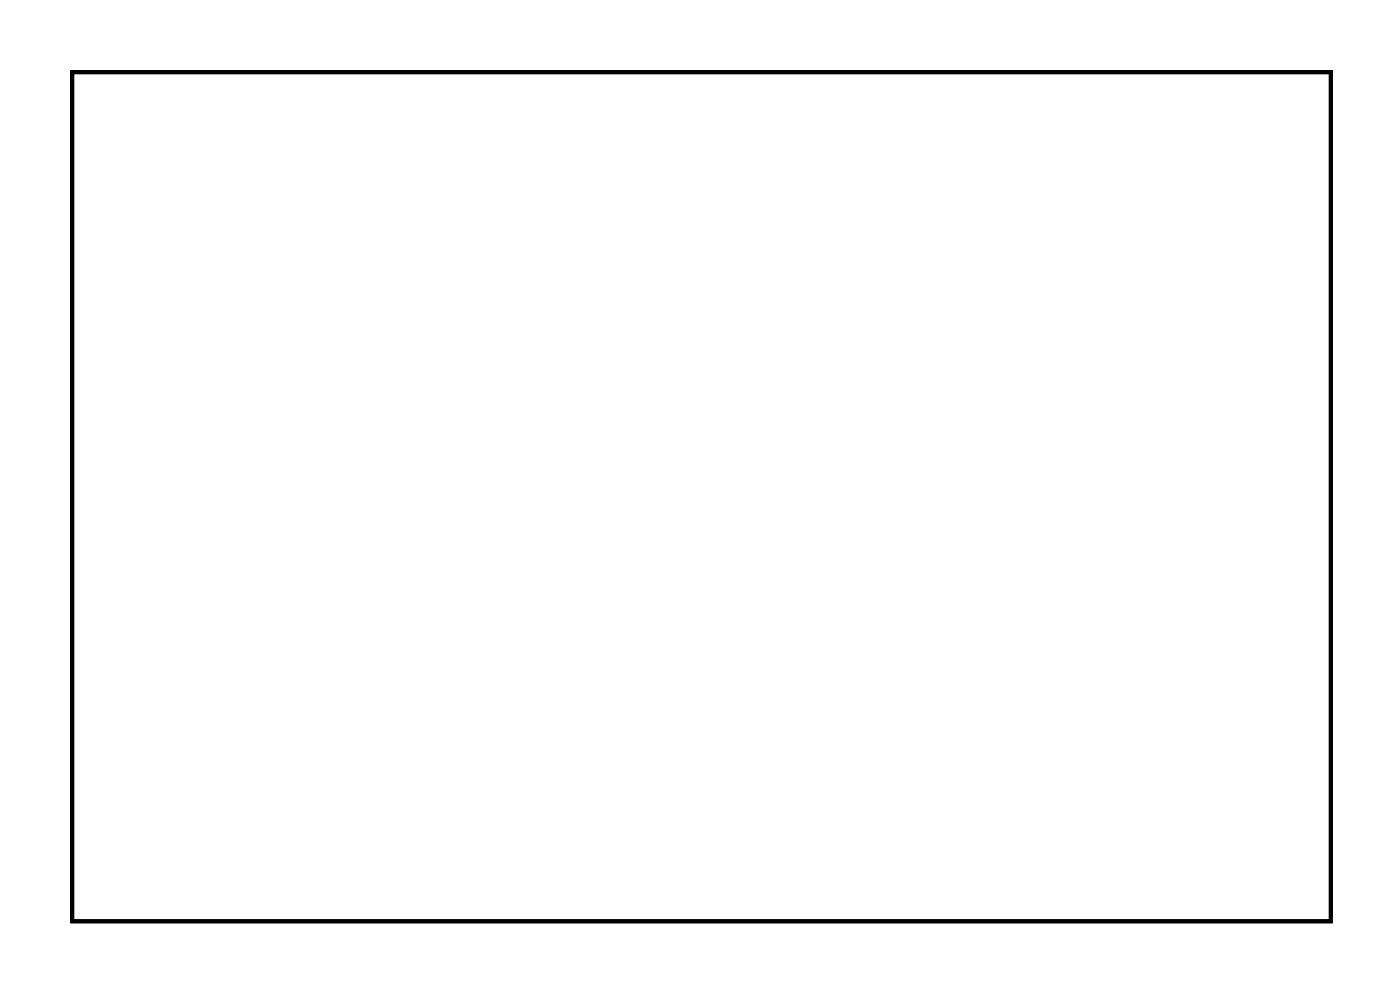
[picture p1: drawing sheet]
<svg xmlns="http://www.w3.org/2000/svg" width="71mm" height="50mm" viewBox="0 0 71 50" stroke-linecap="round" stroke-linejoin="round" font-family="sans-serif">
<path d="M3.6 3.6h63.5v42.8h-63.5z" fill="none" stroke="#000" stroke-width=".2"/>
<path d="M3.6 3.6v42.8h63.5v-42.8zM3.6 3.6h63.5v42.8h-63.5z" fill="#000"/>
<path d="M15.4 17.9h1.6v1.5h-1.6z" fill="#fff"/>
<path d="M15.4 17.9h1.6v1.5h-1.6z" fill="none" stroke="#fff" stroke-width=".76" stroke-linecap="butt"/>
<circle cx="16.2" cy="18.7" r=".75" fill="#fff"/>
<circle cx="16.2" cy="18.7" r=".75" fill="none" stroke="#fff" stroke-width=".76" stroke-linecap="butt"/>
<circle cx="8.6" cy="18.7" r=".75" fill="#fff"/>
<circle cx="8.6" cy="18.7" r=".75" fill="none" stroke="#fff" stroke-width=".76" stroke-linecap="butt"/>
<circle cx="16.2" cy="21.2" r=".75" fill="#fff"/>
<circle cx="16.2" cy="21.2" r=".75" fill="none" stroke="#fff" stroke-width=".76" stroke-linecap="butt"/>
<circle cx="8.6" cy="21.2" r=".75" fill="#fff"/>
<circle cx="8.6" cy="21.2" r=".75" fill="none" stroke="#fff" stroke-width=".76" stroke-linecap="butt"/>
<circle cx="16.2" cy="23.7" r=".75" fill="#fff"/>
<circle cx="16.2" cy="23.7" r=".75" fill="none" stroke="#fff" stroke-width=".76" stroke-linecap="butt"/>
<circle cx="8.6" cy="23.7" r=".75" fill="#fff"/>
<circle cx="8.6" cy="23.7" r=".75" fill="none" stroke="#fff" stroke-width=".76" stroke-linecap="butt"/>
<circle cx="16.2" cy="26.3" r=".75" fill="#fff"/>
<circle cx="16.2" cy="26.3" r=".75" fill="none" stroke="#fff" stroke-width=".76" stroke-linecap="butt"/>
<circle cx="8.6" cy="26.3" r=".75" fill="#fff"/>
<circle cx="8.6" cy="26.3" r=".75" fill="none" stroke="#fff" stroke-width=".76" stroke-linecap="butt"/>
<circle cx="41.6" cy="39" r=".42" fill="#fff"/>
<circle cx="41.6" cy="39" r=".42" fill="none" stroke="#fff" stroke-width=".56"/>
<circle cx="31.4" cy="31.4" r=".42" fill="#fff"/>
<circle cx="31.4" cy="31.4" r=".42" fill="none" stroke="#fff" stroke-width=".56"/>
<circle cx="36.5" cy="31.4" r=".42" fill="#fff"/>
<circle cx="36.5" cy="31.4" r=".42" fill="none" stroke="#fff" stroke-width=".56"/>
<circle cx="41.6" cy="31.4" r=".42" fill="#fff"/>
<circle cx="41.6" cy="31.4" r=".42" fill="none" stroke="#fff" stroke-width=".56"/>
<circle cx="49.2" cy="31.4" r=".42" fill="#fff"/>
<circle cx="49.2" cy="31.4" r=".42" fill="none" stroke="#fff" stroke-width=".56"/>
<circle cx="49.2" cy="39" r=".42" fill="#fff"/>
<circle cx="49.2" cy="39" r=".42" fill="none" stroke="#fff" stroke-width=".56"/>
<circle cx="36.5" cy="39" r=".42" fill="#fff"/>
<circle cx="36.5" cy="39" r=".42" fill="none" stroke="#fff" stroke-width=".56"/>
<circle cx="31.4" cy="39" r=".42" fill="#fff"/>
<circle cx="31.4" cy="39" r=".42" fill="none" stroke="#fff" stroke-width=".56"/>
<circle cx="41.6" cy="16.1" r=".42" fill="#fff"/>
<circle cx="41.6" cy="16.1" r=".42" fill="none" stroke="#fff" stroke-width=".56"/>
<circle cx="31.4" cy="8.5" r=".42" fill="#fff"/>
<circle cx="31.4" cy="8.5" r=".42" fill="none" stroke="#fff" stroke-width=".56"/>
<circle cx="36.5" cy="8.5" r=".42" fill="#fff"/>
<circle cx="36.5" cy="8.5" r=".42" fill="none" stroke="#fff" stroke-width=".56"/>
<circle cx="41.6" cy="8.5" r=".42" fill="#fff"/>
<circle cx="41.6" cy="8.5" r=".42" fill="none" stroke="#fff" stroke-width=".56"/>
<circle cx="49.2" cy="8.5" r=".42" fill="#fff"/>
<circle cx="49.2" cy="8.5" r=".42" fill="none" stroke="#fff" stroke-width=".56"/>
<circle cx="49.2" cy="16.1" r=".42" fill="#fff"/>
<circle cx="49.2" cy="16.1" r=".42" fill="none" stroke="#fff" stroke-width=".56"/>
<circle cx="36.5" cy="16.1" r=".42" fill="#fff"/>
<circle cx="36.5" cy="16.1" r=".42" fill="none" stroke="#fff" stroke-width=".56"/>
<circle cx="31.4" cy="16.1" r=".42" fill="#fff"/>
<circle cx="31.4" cy="16.1" r=".42" fill="none" stroke="#fff" stroke-width=".56"/>
<circle cx="26.4" cy="18.7" r=".7" fill="#fff"/>
<circle cx="26.4" cy="18.7" r=".7" fill="none" stroke="#fff" stroke-width=".76" stroke-linecap="butt"/>
<circle cx="18.7" cy="18.7" r=".7" fill="#fff"/>
<circle cx="18.7" cy="18.7" r=".7" fill="none" stroke="#fff" stroke-width=".76" stroke-linecap="butt"/>
<circle cx="26.4" cy="28.7" r=".7" fill="#fff"/>
<circle cx="26.4" cy="28.7" r=".7" fill="none" stroke="#fff" stroke-width=".76" stroke-linecap="butt"/>
<circle cx="18.7" cy="28.7" r=".7" fill="#fff"/>
<circle cx="18.7" cy="28.7" r=".7" fill="none" stroke="#fff" stroke-width=".76" stroke-linecap="butt"/>
<circle cx="28.9" cy="21.2" r=".7" fill="#fff"/>
<circle cx="28.9" cy="21.2" r=".7" fill="none" stroke="#fff" stroke-width=".76" stroke-linecap="butt"/>
<circle cx="18.7" cy="21.2" r=".7" fill="#fff"/>
<circle cx="18.7" cy="21.2" r=".7" fill="none" stroke="#fff" stroke-width=".76" stroke-linecap="butt"/>
<circle cx="28.9" cy="26.3" r=".7" fill="#fff"/>
<circle cx="28.9" cy="26.3" r=".7" fill="none" stroke="#fff" stroke-width=".76" stroke-linecap="butt"/>
<circle cx="18.7" cy="26.3" r=".7" fill="#fff"/>
<circle cx="18.7" cy="26.3" r=".7" fill="none" stroke="#fff" stroke-width=".76" stroke-linecap="butt"/>
<circle cx="61.9" cy="11" r=".74" fill="#fff"/>
<circle cx="61.9" cy="11" r=".74" fill="none" stroke="#fff" stroke-width=".76" stroke-linecap="butt"/>
<circle cx="61.9" cy="13.6" r=".74" fill="#fff"/>
<circle cx="61.9" cy="13.6" r=".74" fill="none" stroke="#fff" stroke-width=".76" stroke-linecap="butt"/>
<circle cx="61.9" cy="16.1" r=".74" fill="#fff"/>
<circle cx="61.9" cy="16.1" r=".74" fill="none" stroke="#fff" stroke-width=".76" stroke-linecap="butt"/>
<circle cx="61.9" cy="18.7" r=".74" fill="#fff"/>
<circle cx="61.9" cy="18.7" r=".74" fill="none" stroke="#fff" stroke-width=".76" stroke-linecap="butt"/>
<circle cx="61.9" cy="21.2" r=".74" fill="#fff"/>
<circle cx="61.9" cy="21.2" r=".74" fill="none" stroke="#fff" stroke-width=".76" stroke-linecap="butt"/>
<circle cx="61.9" cy="23.7" r=".74" fill="#fff"/>
<circle cx="61.9" cy="23.7" r=".74" fill="none" stroke="#fff" stroke-width=".76" stroke-linecap="butt"/>
<circle cx="61.9" cy="26.3" r=".74" fill="#fff"/>
<circle cx="61.9" cy="26.3" r=".74" fill="none" stroke="#fff" stroke-width=".76" stroke-linecap="butt"/>
<circle cx="61.9" cy="28.8" r=".74" fill="#fff"/>
<circle cx="61.9" cy="28.8" r=".74" fill="none" stroke="#fff" stroke-width=".76" stroke-linecap="butt"/>
<circle cx="61.9" cy="31.4" r=".74" fill="#fff"/>
<circle cx="61.9" cy="31.4" r=".74" fill="none" stroke="#fff" stroke-width=".76" stroke-linecap="butt"/>
<circle cx="61.9" cy="33.9" r=".74" fill="#fff"/>
<circle cx="61.9" cy="33.9" r=".74" fill="none" stroke="#fff" stroke-width=".76" stroke-linecap="butt"/>
<circle cx="61.9" cy="36.4" r=".74" fill="#fff"/>
<circle cx="61.9" cy="36.4" r=".74" fill="none" stroke="#fff" stroke-width=".76" stroke-linecap="butt"/>
<circle cx="61.9" cy="39" r=".74" fill="#fff"/>
<circle cx="61.9" cy="39" r=".74" fill="none" stroke="#fff" stroke-width=".76" stroke-linecap="butt"/>
<path d="M51 7.7h1.5v1.6h-1.5z" fill="#fff"/>
<path d="M51 7.7h1.5v1.6h-1.5z" fill="none" stroke="#fff" stroke-width=".76" stroke-linecap="butt"/>
<circle cx="51.8" cy="8.5" r=".79" fill="#fff"/>
<circle cx="51.8" cy="8.5" r=".79" fill="none" stroke="#fff" stroke-width=".76" stroke-linecap="butt"/>
<circle cx="51.8" cy="16.1" r=".79" fill="#fff"/>
<circle cx="51.8" cy="16.1" r=".79" fill="none" stroke="#fff" stroke-width=".76" stroke-linecap="butt"/>
<path d="M51 38.2h1.5v1.5h-1.5z" fill="#fff"/>
<path d="M51 38.2h1.5v1.5h-1.5z" fill="none" stroke="#fff" stroke-width=".76" stroke-linecap="butt"/>
<circle cx="51.8" cy="38.9" r=".79" fill="#fff"/>
<circle cx="51.8" cy="38.9" r=".79" fill="none" stroke="#fff" stroke-width=".76" stroke-linecap="butt"/>
<circle cx="51.8" cy="31.4" r=".79" fill="#fff"/>
<circle cx="51.8" cy="31.4" r=".79" fill="none" stroke="#fff" stroke-width=".76" stroke-linecap="butt"/>
<circle cx="23.8" cy="11" r=".64" fill="#fff"/>
<circle cx="23.8" cy="11" r=".64" fill="none" stroke="#fff" stroke-width=".76" stroke-linecap="butt"/>
<circle cx="23.8" cy="8.5" r=".64" fill="#fff"/>
<circle cx="23.8" cy="8.5" r=".64" fill="none" stroke="#fff" stroke-width=".76" stroke-linecap="butt"/>
<circle cx="23.8" cy="39" r=".64" fill="#fff"/>
<circle cx="23.8" cy="39" r=".64" fill="none" stroke="#fff" stroke-width=".76" stroke-linecap="butt"/>
<circle cx="23.8" cy="36.4" r=".64" fill="#fff"/>
<circle cx="23.8" cy="36.4" r=".64" fill="none" stroke="#fff" stroke-width=".76" stroke-linecap="butt"/>
<circle cx="21.3" cy="39" r=".64" fill="#fff"/>
<circle cx="21.3" cy="39" r=".64" fill="none" stroke="#fff" stroke-width=".76" stroke-linecap="butt"/>
<circle cx="21.3" cy="36.4" r=".64" fill="#fff"/>
<circle cx="21.3" cy="36.4" r=".64" fill="none" stroke="#fff" stroke-width=".76" stroke-linecap="butt"/>
<circle cx="21.3" cy="11" r=".64" fill="#fff"/>
<circle cx="21.3" cy="11" r=".64" fill="none" stroke="#fff" stroke-width=".76" stroke-linecap="butt"/>
<circle cx="21.3" cy="8.5" r=".64" fill="#fff"/>
<circle cx="21.3" cy="8.5" r=".64" fill="none" stroke="#fff" stroke-width=".76" stroke-linecap="butt"/>
<circle cx="18.7" cy="39" r=".7" fill="#fff"/>
<circle cx="18.7" cy="39" r=".7" fill="none" stroke="#fff" stroke-width=".76" stroke-linecap="butt"/>
<circle cx="8.6" cy="39" r=".7" fill="#fff"/>
<circle cx="8.6" cy="39" r=".7" fill="none" stroke="#fff" stroke-width=".76" stroke-linecap="butt"/>
<circle cx="18.7" cy="8.5" r=".7" fill="#fff"/>
<circle cx="18.7" cy="8.5" r=".7" fill="none" stroke="#fff" stroke-width=".76" stroke-linecap="butt"/>
<circle cx="8.6" cy="8.5" r=".7" fill="#fff"/>
<circle cx="8.6" cy="8.5" r=".7" fill="none" stroke="#fff" stroke-width=".76" stroke-linecap="butt"/>
</svg>
